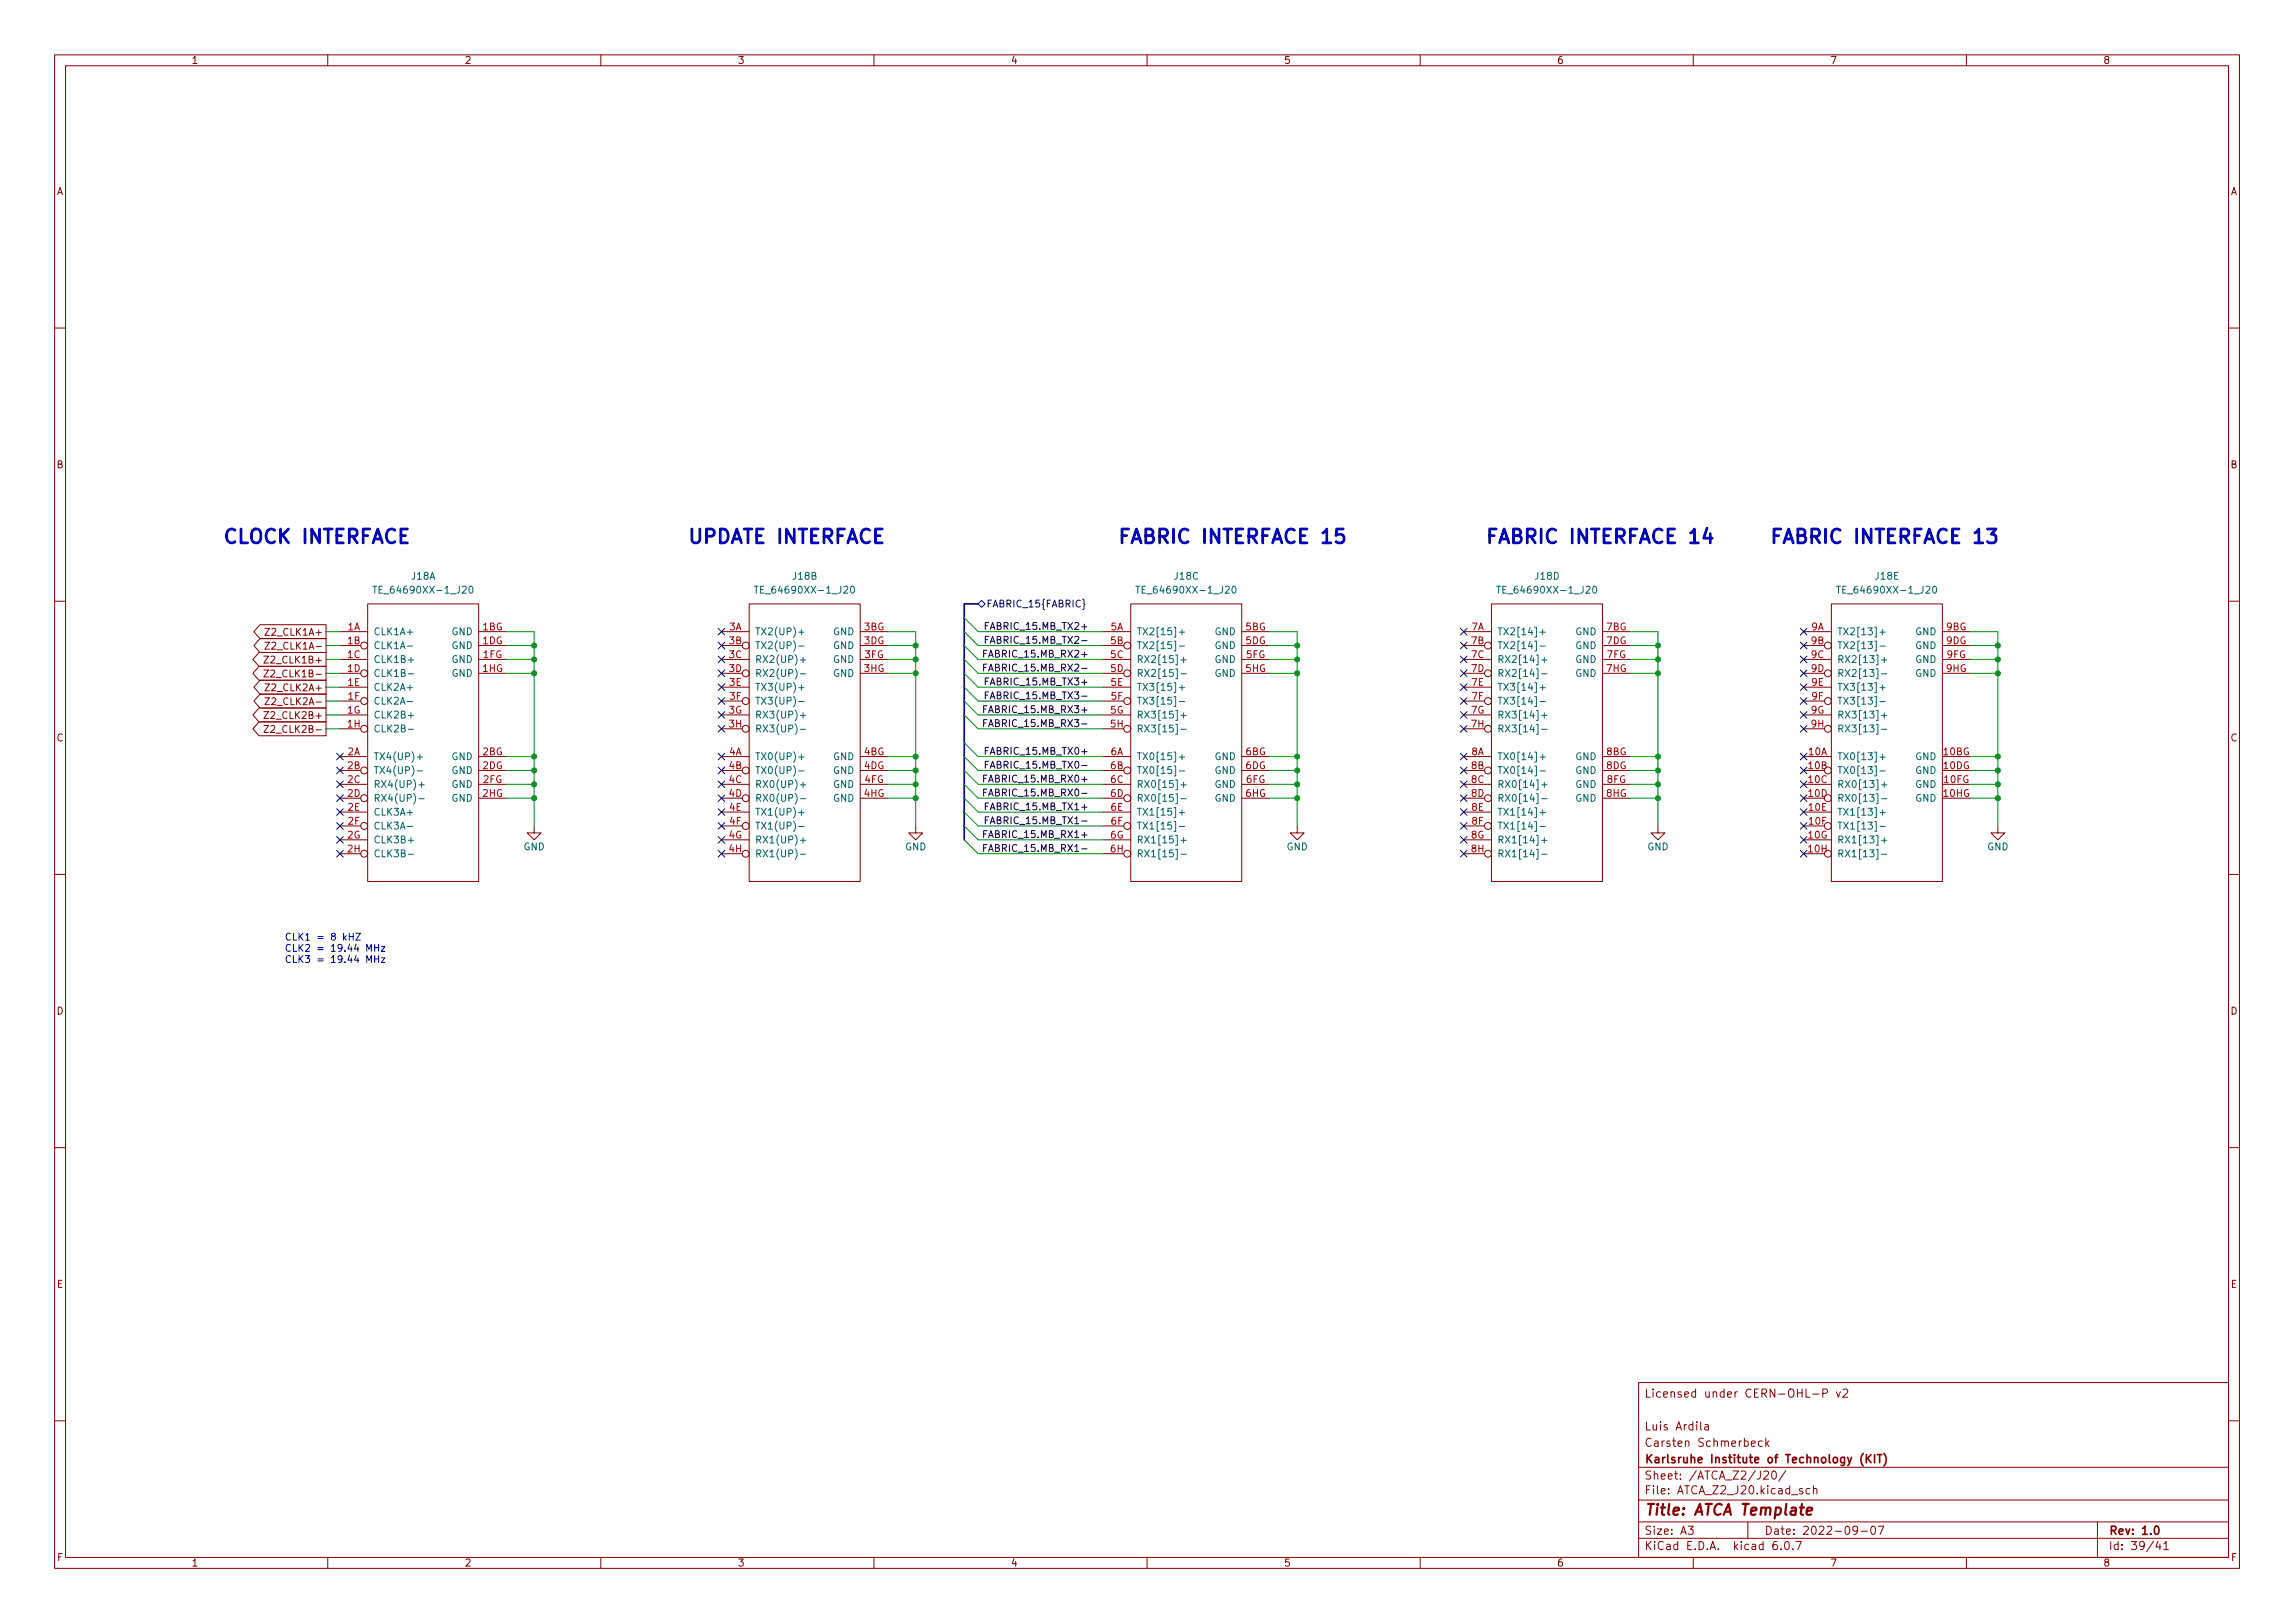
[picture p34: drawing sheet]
<svg xmlns="http://www.w3.org/2000/svg" width="420mm" height="297mm" viewBox="0 0 420 297" stroke-linecap="round" stroke-linejoin="round" font-family="sans-serif">
<defs><g id="words">
<g font-size="3.5" fill="#0000c2">
<text x="40.6" y="99.5">CLOCK INTERFACE</text>
<text x="125.7" y="99.5">UPDATE INTERFACE</text>
<text x="204.5" y="99.5">FABRIC INTERFACE 15</text>
<text x="271.8" y="99.5">FABRIC INTERFACE 14</text>
<text x="323.8" y="99.5">FABRIC INTERFACE 13</text>
</g>
<text font-size="2.8" fill="#840000" x="301" y="277.3">Title: ATCA Template</text>
<g font-size="2.1" fill="#840000">
<text x="301" y="255.8">Licensed under CERN-OHL-P v2</text>
<text x="301" y="261.8">Luis Ardila</text>
<text x="301" y="267.8">Karlsruhe Institute of Technology (KIT)</text>
<text x="301" y="264.8">Carsten Schmerbeck</text>
<text x="301" y="273.5">File: ATCA_Z2_J20.kicad_sch</text>
<text x="301" y="270.8">Sheet: /ATCA_Z2/J20/</text>
<text x="301" y="280.9">Size: A3</text>
<text x="323" y="280.9">Date: 2022-09-07</text>
<text x="386" y="280.9">Rev: 1.0</text>
<text x="301" y="283.7">KiCad E.D.A. kicad 6.0.7</text>
<text x="386" y="283.7">Id: 39/41</text>
</g>
<g font-size="1.8" fill="#840000">
<text x="35" y="11.7">1</text>
<text x="85" y="11.7">2</text>
<text x="135" y="11.7">3</text>
<text x="185" y="11.7">4</text>
<text x="235" y="11.7">5</text>
<text x="285" y="11.7">6</text>
<text x="335" y="11.7">7</text>
<text x="385" y="11.7">8</text>
<text x="10.3" y="35.7">A</text>
<text x="408.3" y="35.7">A</text>
<text x="10.3" y="85.7">B</text>
<text x="408.3" y="85.7">B</text>
<text x="49.2" y="116.3">Z2_CLK1A+</text>
<text x="49.7" y="118.9">Z2_CLK1A-</text>
<text x="49.2" y="121.4">Z2_CLK1B+</text>
<text x="49.7" y="124">Z2_CLK1B-</text>
<text x="49.2" y="126.5">Z2_CLK2A+</text>
<text x="49.2" y="131.6">Z2_CLK2B+</text>
<text x="49.7" y="129">Z2_CLK2A-</text>
<text x="10.3" y="135.7">C</text>
<text x="49.7" y="134.1">Z2_CLK2B-</text>
<text x="408.3" y="135.7">C</text>
<text x="10.3" y="185.7">D</text>
<text x="408.3" y="185.7">D</text>
<text x="10.4" y="235.7">E</text>
<text x="408.4" y="235.7">E</text>
<text x="10.4" y="285.7">F</text>
<text x="35" y="286.7">1</text>
<text x="85" y="286.7">2</text>
<text x="135" y="286.7">3</text>
<text x="185" y="286.7">4</text>
<text x="235" y="286.7">5</text>
<text x="285" y="286.7">6</text>
<text x="335" y="286.7">7</text>
<text x="385" y="286.7">8</text>
<text x="408.4" y="285.7">F</text>
</g>
<g font-size="1.8" fill="#006464">
<text x="75.4" y="106.1">J18A</text>
<text x="145.2" y="106.1">J18B</text>
<text x="215.1" y="106.1">J18C</text>
<text x="281.1" y="106.1">J18D</text>
<text x="343.4" y="106.1">J18E</text>
<text x="69.5" y="108.6">TE_64690XX-1_J20</text>
<text x="139.3" y="108.6">TE_64690XX-1_J20</text>
<text x="209.2" y="108.6">TE_64690XX-1_J20</text>
<text x="275.2" y="108.6">TE_64690XX-1_J20</text>
<text x="337.4" y="108.6">TE_64690XX-1_J20</text>
<text x="68.3" y="116.2">CLK1A+</text>
<text x="68.3" y="118.8">CLK1A-</text>
<text x="82.7" y="116.2">GND</text>
<text x="82.7" y="118.8">GND</text>
<text x="138.2" y="116.2">TX2(UP)+</text>
<text x="138.2" y="118.8">TX2(UP)-</text>
<text x="152.5" y="116.2">GND</text>
<text x="152.5" y="118.8">GND</text>
<text x="208" y="116.2">TX2[15]+</text>
<text x="208" y="118.8">TX2[15]-</text>
<text x="222.4" y="116.2">GND</text>
<text x="222.4" y="118.8">GND</text>
<text x="274.1" y="116.2">TX2[14]+</text>
<text x="274.1" y="118.8">TX2[14]-</text>
<text x="288.4" y="116.2">GND</text>
<text x="288.4" y="118.8">GND</text>
<text x="336.3" y="116.2">TX2[13]+</text>
<text x="336.3" y="118.8">TX2[13]-</text>
<text x="350.7" y="116.2">GND</text>
<text x="350.7" y="118.8">GND</text>
<text x="68.3" y="121.3">CLK1B+</text>
<text x="68.3" y="123.9">CLK1B-</text>
<text x="82.7" y="121.3">GND</text>
<text x="82.7" y="123.9">GND</text>
<text x="138.2" y="121.3">RX2(UP)+</text>
<text x="138.2" y="123.9">RX2(UP)-</text>
<text x="152.5" y="121.3">GND</text>
<text x="152.5" y="123.9">GND</text>
<text x="208" y="121.3">RX2[15]+</text>
<text x="208" y="123.9">RX2[15]-</text>
<text x="222.4" y="121.3">GND</text>
<text x="222.4" y="123.9">GND</text>
<text x="274.1" y="121.3">RX2[14]+</text>
<text x="274.1" y="123.9">RX2[14]-</text>
<text x="288.4" y="121.3">GND</text>
<text x="288.4" y="123.9">GND</text>
<text x="336.3" y="121.3">RX2[13]+</text>
<text x="336.3" y="123.9">RX2[13]-</text>
<text x="350.7" y="121.3">GND</text>
<text x="350.7" y="123.9">GND</text>
<text x="68.3" y="126.4">CLK2A+</text>
<text x="68.3" y="128.9">CLK2A-</text>
<text x="68.3" y="131.5">CLK2B+</text>
<text x="138.2" y="126.4">TX3(UP)+</text>
<text x="138.2" y="128.9">TX3(UP)-</text>
<text x="138.2" y="131.5">RX3(UP)+</text>
<text x="208" y="126.4">TX3[15]+</text>
<text x="208" y="128.9">TX3[15]-</text>
<text x="208" y="131.5">RX3[15]+</text>
<text x="274.1" y="126.4">TX3[14]+</text>
<text x="274.1" y="128.9">TX3[14]-</text>
<text x="274.1" y="131.5">RX3[14]+</text>
<text x="336.3" y="126.4">TX3[13]+</text>
<text x="336.3" y="128.9">TX3[13]-</text>
<text x="336.3" y="131.5">RX3[13]+</text>
<text x="68.3" y="134">CLK2B-</text>
<text x="138.2" y="134">RX3(UP)-</text>
<text x="208" y="134">RX3[15]-</text>
<text x="274.1" y="134">RX3[14]-</text>
<text x="336.3" y="134">RX3[13]-</text>
<text x="68.3" y="139.1">TX4(UP)+</text>
<text x="68.3" y="141.6">TX4(UP)-</text>
<text x="82.7" y="139.1">GND</text>
<text x="82.7" y="141.6">GND</text>
<text x="138.2" y="139.1">TX0(UP)+</text>
<text x="138.2" y="141.6">TX0(UP)-</text>
<text x="152.5" y="139.1">GND</text>
<text x="152.5" y="141.6">GND</text>
<text x="208" y="139.1">TX0[15]+</text>
<text x="208" y="141.6">TX0[15]-</text>
<text x="222.4" y="139.1">GND</text>
<text x="222.4" y="141.6">GND</text>
<text x="274.1" y="139.1">TX0[14]+</text>
<text x="274.1" y="141.6">TX0[14]-</text>
<text x="288.4" y="139.1">GND</text>
<text x="288.4" y="141.6">GND</text>
<text x="336.3" y="139.1">TX0[13]+</text>
<text x="336.3" y="141.6">TX0[13]-</text>
<text x="350.7" y="139.1">GND</text>
<text x="350.7" y="141.6">GND</text>
<text x="68.3" y="144.2">RX4(UP)+</text>
<text x="68.3" y="146.7">RX4(UP)-</text>
<text x="68.3" y="149.3">CLK3A+</text>
<text x="82.7" y="144.2">GND</text>
<text x="82.7" y="146.7">GND</text>
<text x="138.2" y="144.2">RX0(UP)+</text>
<text x="138.2" y="146.7">RX0(UP)-</text>
<text x="138.2" y="149.3">TX1(UP)+</text>
<text x="152.5" y="144.2">GND</text>
<text x="152.5" y="146.7">GND</text>
<text x="208" y="144.2">RX0[15]+</text>
<text x="208" y="146.7">RX0[15]-</text>
<text x="208" y="149.3">TX1[15]+</text>
<text x="222.4" y="144.2">GND</text>
<text x="222.4" y="146.7">GND</text>
<text x="274.1" y="144.2">RX0[14]+</text>
<text x="274.1" y="146.7">RX0[14]-</text>
<text x="274.1" y="149.3">TX1[14]+</text>
<text x="288.4" y="144.2">GND</text>
<text x="288.4" y="146.7">GND</text>
<text x="336.3" y="144.2">RX0[13]+</text>
<text x="336.3" y="146.7">RX0[13]-</text>
<text x="336.3" y="149.3">TX1[13]+</text>
<text x="350.7" y="144.2">GND</text>
<text x="350.7" y="146.7">GND</text>
<text x="68.3" y="151.8">CLK3A-</text>
<text x="68.3" y="154.3">CLK3B+</text>
<text x="95.8" y="155.6">GND</text>
<text x="138.2" y="151.8">TX1(UP)-</text>
<text x="138.2" y="154.3">RX1(UP)+</text>
<text x="165.7" y="155.6">GND</text>
<text x="208" y="151.8">TX1[15]-</text>
<text x="208" y="154.3">RX1[15]+</text>
<text x="235.5" y="155.6">GND</text>
<text x="274.1" y="151.8">TX1[14]-</text>
<text x="274.1" y="154.3">RX1[14]+</text>
<text x="301.6" y="155.6">GND</text>
<text x="336.3" y="151.8">TX1[13]-</text>
<text x="336.3" y="154.3">RX1[13]+</text>
<text x="363.8" y="155.6">GND</text>
<text x="68.3" y="156.9">CLK3B-</text>
<text x="138.2" y="156.9">RX1(UP)-</text>
<text x="208" y="156.9">RX1[15]-</text>
<text x="274.1" y="156.9">RX1[14]-</text>
<text x="336.3" y="156.9">RX1[13]-</text>
</g>
<text font-size="1.8" fill="#000084" x="180.5" y="111.2">FABRIC_15{FABRIC}</text>
<g font-size="1.8" fill="#a90000">
<text x="63.6" y="115.4">1A</text>
<text x="63.6" y="117.9">1B</text>
<text x="88.4" y="115.4">1BG</text>
<text x="88.4" y="117.9">1DG</text>
<text x="133.5" y="115.4">3A</text>
<text x="133.5" y="117.9">3B</text>
<text x="158.2" y="115.4">3BG</text>
<text x="158.2" y="117.9">3DG</text>
<text x="203.3" y="115.4">5A</text>
<text x="203.3" y="117.9">5B</text>
<text x="228.1" y="115.4">5BG</text>
<text x="228.1" y="117.9">5DG</text>
<text x="269.4" y="115.4">7A</text>
<text x="269.4" y="117.9">7B</text>
<text x="294.1" y="115.4">7BG</text>
<text x="294.1" y="117.9">7DG</text>
<text x="331.6" y="115.4">9A</text>
<text x="331.6" y="117.9">9B</text>
<text x="356.3" y="115.4">9BG</text>
<text x="356.3" y="117.9">9DG</text>
<text x="63.6" y="120.4">1C</text>
<text x="63.6" y="123">1D</text>
<text x="63.7" y="125.5">1E</text>
<text x="88.4" y="123">1HG</text>
<text x="88.4" y="120.4">1FG</text>
<text x="133.5" y="120.4">3C</text>
<text x="133.5" y="123">3D</text>
<text x="133.5" y="125.5">3E</text>
<text x="158.2" y="123">3HG</text>
<text x="158.3" y="120.4">3FG</text>
<text x="203.3" y="120.4">5C</text>
<text x="203.3" y="123">5D</text>
<text x="203.4" y="125.5">5E</text>
<text x="228.1" y="123">5HG</text>
<text x="228.1" y="120.4">5FG</text>
<text x="269.4" y="120.4">7C</text>
<text x="269.4" y="123">7D</text>
<text x="269.4" y="125.5">7E</text>
<text x="294.1" y="123">7HG</text>
<text x="294.2" y="120.4">7FG</text>
<text x="331.6" y="120.4">9C</text>
<text x="331.6" y="123">9D</text>
<text x="331.7" y="125.5">9E</text>
<text x="356.3" y="123">9HG</text>
<text x="356.4" y="120.4">9FG</text>
<text x="63.6" y="130.6">1G</text>
<text x="63.7" y="128.1">1F</text>
<text x="133.4" y="130.6">3G</text>
<text x="133.6" y="128.1">3F</text>
<text x="203.3" y="130.6">5G</text>
<text x="203.4" y="128.1">5F</text>
<text x="269.3" y="130.6">7G</text>
<text x="269.5" y="128.1">7F</text>
<text x="331.6" y="130.6">9G</text>
<text x="331.7" y="128.1">9F</text>
<text x="63.6" y="133.1">1H</text>
<text x="133.5" y="133.1">3H</text>
<text x="203.3" y="133.1">5H</text>
<text x="269.4" y="133.1">7H</text>
<text x="331.6" y="133.1">9H</text>
<text x="63.6" y="138.2">2A</text>
<text x="63.6" y="140.8">2B</text>
<text x="63.6" y="143.3">2C</text>
<text x="88.4" y="138.2">2BG</text>
<text x="88.4" y="140.8">2DG</text>
<text x="88.4" y="143.3">2FG</text>
<text x="133.5" y="138.2">4A</text>
<text x="133.5" y="140.8">4B</text>
<text x="133.5" y="143.3">4C</text>
<text x="158.2" y="138.2">4BG</text>
<text x="158.2" y="140.8">4DG</text>
<text x="158.3" y="143.3">4FG</text>
<text x="203.3" y="138.2">6A</text>
<text x="203.3" y="140.8">6B</text>
<text x="203.3" y="143.3">6C</text>
<text x="228.1" y="138.2">6BG</text>
<text x="228.1" y="140.8">6DG</text>
<text x="228.1" y="143.3">6FG</text>
<text x="269.4" y="138.2">8A</text>
<text x="269.4" y="140.8">8B</text>
<text x="269.4" y="143.3">8C</text>
<text x="294.1" y="138.2">8BG</text>
<text x="294.1" y="140.8">8DG</text>
<text x="294.2" y="143.3">8FG</text>
<text x="331.1" y="138.2">10A</text>
<text x="331.1" y="140.8">10B</text>
<text x="331.1" y="143.3">10C</text>
<text x="355.8" y="138.2">10BG</text>
<text x="355.8" y="140.8">10DG</text>
<text x="355.9" y="143.3">10FG</text>
<text x="63.6" y="145.8">2D</text>
<text x="63.7" y="148.4">2E</text>
<text x="88.4" y="145.8">2HG</text>
<text x="133.5" y="145.8">4D</text>
<text x="133.5" y="148.4">4E</text>
<text x="158.2" y="145.8">4HG</text>
<text x="203.3" y="145.8">6D</text>
<text x="203.4" y="148.4">6E</text>
<text x="228.1" y="145.8">6HG</text>
<text x="269.4" y="145.8">8D</text>
<text x="269.4" y="148.4">8E</text>
<text x="294.1" y="145.8">8HG</text>
<text x="331.1" y="145.8">10D</text>
<text x="331.2" y="148.4">10E</text>
<text x="355.8" y="145.8">10HG</text>
<text x="63.6" y="153.5">2G</text>
<text x="63.6" y="156">2H</text>
<text x="63.7" y="150.9">2F</text>
<text x="133.4" y="153.5">4G</text>
<text x="133.5" y="156">4H</text>
<text x="133.6" y="150.9">4F</text>
<text x="203.3" y="153.5">6G</text>
<text x="203.3" y="156">6H</text>
<text x="203.4" y="150.9">6F</text>
<text x="269.3" y="153.5">8G</text>
<text x="269.4" y="156">8H</text>
<text x="269.5" y="150.9">8F</text>
<text x="331.1" y="153.5">10G</text>
<text x="331.1" y="156">10H</text>
<text x="331.2" y="150.9">10F</text>
</g>
<g font-size="1.8" fill="#0f0f0f">
<text x="181.3" y="115.3">FABRIC_15.MB_TX2+</text>
<text x="181.7" y="117.8">FABRIC_15.MB_TX2-</text>
<text x="181.1" y="120.3">FABRIC_15.MB_RX2+</text>
<text x="181.3" y="125.4">FABRIC_15.MB_TX3+</text>
<text x="181.5" y="122.9">FABRIC_15.MB_RX2-</text>
<text x="181.1" y="130.5">FABRIC_15.MB_RX3+</text>
<text x="181.7" y="128">FABRIC_15.MB_TX3-</text>
<text x="181.5" y="133">FABRIC_15.MB_RX3-</text>
<text x="181.1" y="143.2">FABRIC_15.MB_RX0+</text>
<text x="181.3" y="138.1">FABRIC_15.MB_TX0+</text>
<text x="181.7" y="140.7">FABRIC_15.MB_TX0-</text>
<text x="181.3" y="148.3">FABRIC_15.MB_TX1+</text>
<text x="181.5" y="145.7">FABRIC_15.MB_RX0-</text>
<text x="181.1" y="153.4">FABRIC_15.MB_RX1+</text>
<text x="181.5" y="155.9">FABRIC_15.MB_RX1-</text>
<text x="181.7" y="150.8">FABRIC_15.MB_TX1-</text>
</g>
<g font-size="1.8" fill="#0000c2">
<text x="52.1" y="172.1">CLK1 = 8 kHZ</text>
<text x="52.1" y="174.2">CLK2 = 19.44 MHz</text>
<text x="52.1" y="176.2">CLK3 = 19.44 MHz</text>
</g>
</g></defs>
<g fill="none" stroke="#840000" stroke-width=".18">
<path d="M10 10h400v277h-400zM12 12h396v273h-396zM60 10v2M110 10v2M160 10v2M210 10v2M260 10v2M310 10v2M360 10v2M10 60h2M408 60h2M10 110h2"/>
<path d="M47.4 119.4h12.3v2.6h-12.3l-1.1-1.3zM47.6 116.9h12.1v2.5h-12.1l-1.1-1.3zM47.6 114.3h12.1v2.6h-12.1l-1.1-1.3zM48.5 117.5h.8l-.8 1.3h.8M48.5 115h.8l-.8 1.3h.8M62.2 115.6h5.1M62.2 118.1h3.8M67.3 110.5h20.3v50.8h-20.3zM87.6 115.6h5.1M87.6 118.1h5.1M132.1 115.6h5.1M132.1 118.1h3.8"/>
<path d="M137.2 110.5h20.3v50.8h-20.3zM157.5 115.6h5.1M157.5 118.1h5.1M201.9 115.6h5.1M201.9 118.1h3.8M207 110.5h20.3v50.8h-20.3zM227.3 115.6h5.1M227.3 118.1h5.1M268 115.6h5M268 118.1h3.8M273 110.5h20.4v50.8h-20.4zM293.4 115.6h5"/>
<path d="M293.4 118.1h5M330.2 115.6h5.1M330.2 118.1h3.8M335.3 110.5h20.3v50.8h-20.3zM355.6 115.6h5.1M355.6 118.1h5.1M408 110h2M47.4 122h12.3v2.5h-12.3l-1.1-1.3zM47.4 129.6h12.3v2.5h-12.3l-1.1-1.3zM47.4 132.1h12.3v2.6h-12.3l-1.1-1.3zM47.6 127h12.1v2.6h-12.1l-1.1-1.3zM47.6 124.5h12.1v2.5h-12.1l-1.1-1.2z"/>
<path d="M48.3 120.1h.9l-.9 1.3h.9M48.3 122.6h.9l-.9 1.3h.9M48.3 130.2h.9l-.9 1.3h.9M48.3 132.8h.9l-.9 1.3h.9M48.5 127.7h.8l-.8 1.3h.8M48.5 125.2h.8l-.8 1.2h.8M62.2 120.7h5.1M62.2 123.2h3.8M62.2 125.8h5.1M62.2 128.3h3.8M62.2 130.8h5.1M62.2 133.4h3.8"/>
<path d="M62.2 138.5h5.1M87.6 120.7h5.1M87.6 123.2h5.1M87.6 138.5h5.1M132.1 120.7h5.1M132.1 123.2h3.8M132.1 125.8h5.1M132.1 128.3h3.8M132.1 130.8h5.1M132.1 133.4h3.8M132.1 138.5h5.1M157.5 120.7h5.1"/>
<path d="M157.5 123.2h5.1M157.5 138.5h5.1M201.9 120.7h5.1M201.9 123.2h3.8M201.9 125.8h5.1M201.9 128.3h3.8M201.9 130.8h5.1M201.9 133.4h3.8M201.9 138.5h5.1M227.3 120.7h5.1M227.3 123.2h5.1M227.3 138.5h5.1"/>
<path d="M268 120.7h5M268 123.2h3.8M268 125.8h5M268 128.3h3.8M268 130.8h5M268 133.4h3.8M268 138.5h5M293.4 120.7h5M293.4 123.2h5M293.4 138.5h5M330.2 120.7h5.1M330.2 123.2h3.8"/>
<path d="M330.2 125.8h5.1M330.2 128.3h3.8M330.2 130.8h5.1M330.2 133.4h3.8M330.2 138.5h5.1M355.6 120.7h5.1M355.6 123.2h5.1M355.6 138.5h5.1M62.2 141h3.8M62.2 143.5h5.1M62.2 146.1h3.8M62.2 148.6h5.1"/>
<path d="M62.2 151.2h3.8M62.2 153.7h5.1M62.2 156.2h3.8M87.6 141h5.1M87.6 143.5h5.1M87.6 146.1h5.1M97.8 151.2v1.2h1.3l-1.3 1.3-1.3-1.3h1.3M132.1 141h3.8M132.1 143.5h5.1M132.1 146.1h3.8M132.1 148.6h5.1M132.1 151.2h3.8"/>
<path d="M132.1 153.7h5.1M132.1 156.2h3.8M157.5 141h5.1M157.5 143.5h5.1M157.5 146.1h5.1M167.6 151.2v1.2h1.3l-1.3 1.3-1.2-1.3h1.2M201.9 141h3.8M201.9 143.5h5.1M201.9 146.1h3.8M201.9 148.6h5.1M201.9 151.2h3.8M201.9 153.7h5.1"/>
<path d="M201.9 156.2h3.8M227.3 141h5.1M227.3 143.5h5.1M227.3 146.1h5.1M237.5 151.2v1.2h1.3l-1.3 1.3-1.3-1.3h1.3M268 141h3.8M268 143.5h5M268 146.1h3.8M268 148.6h5M268 151.2h3.8M268 153.7h5M268 156.2h3.8"/>
<path d="M293.4 141h5M293.4 143.5h5M293.4 146.1h5M303.5 151.2v1.2h1.3l-1.3 1.3-1.2-1.3h1.2M330.2 141h3.8M330.2 143.5h5.1M330.2 146.1h3.8M330.2 148.6h5.1M330.2 151.2h3.8M330.2 153.7h5.1M330.2 156.2h3.8M355.6 141h5.1"/>
<path d="M355.6 143.5h5.1M355.6 146.1h5.1M365.8 151.2v1.2h1.2l-1.2 1.3-1.3-1.3h1.3M10 160h2M408 160h2M10 210h2M408 210h2M300 253h108v32h-108zM331.9 255.1h1.1M333.7 255l.7-.1 .2-.2-.1-.3-.2-.2h-.6v1.5M336.2 254.7l.4 1 .3-1M337.4 254.4l.6-.2 .2 .2 .1 .2-.9 1.1h.9"/>
<path d="M10 260h2M300 278.5h108M300 274.5h108M300 268.5h108M309.1 279.3h.9l-.5 .6 .4 .1v.7l-.2 .1h-.4l-.2-.1M311.4 260.2v1.3l.2 .2M312.1 260.8h.6l.1 .9M312.8 261.1h-.5a.29 .29 0 0 0-.2 .3 .29 .29 0 0 0 .2 .3l.5-.1M320 278.5v3M320.6 264.2l.8-.1-.1-.3-.4-.1-.3 .2 .1 .7h.6M322.6 263.8l-.4-.1-.3 .3v.4l.2 .2h.5M322.9 269.4l.6-.2 .2 .2 .1 .2-.9 1.1h.9"/>
<path d="M323.3 263.2v1.5M323.4 264.1l.4 .6M323.8 263.7l-.5 .6M324.5 269.4l.2-.2a.8 .8 0 0 1 .5 .8 .8 .8 0 0 1-.5 .7l-.2-.1-.1-.5zM326.9 269.1l-1.3 2M330 272.5l-.4-.1-.2 .2 .1 .2 .5 .2v.3h-.6M331.4 272.5l-.5-.1-.3 .3v.4l.2 .2h.6M332 272.6l.2-.2 .4 .1v.9M332 271.9v1.5M340.1 280l-.3 .2h-.3l-.3-.2 .2-.6 .4-.1 .2 .2a.99 .99 0 0 1-.4 1.3h-.2M342.7 279.4l.2-.1a.8 .8 0 0 1 .5 .8 .8 .8 0 0 1-.5 .7 1 1 0 0 1-.2-1.4zM343.8 279.3h1.1l-.7 1.5"/>
<path d="M384 278.5v6.5M408 260h2M60 285v2M110 285v2M160 285v2M210 285v2M260 285v2M300 281.5h108M310 285v2M325.3 282.1a.59 .59 0 0 0-.7 .7v.5l.1 .2 .4 .1 .3-.1v-.5l-.1-.2-.4-.1-.3 .3M326.1 283.5v.1M326.8 282.3l.3-.2a.8 .8 0 0 1 .5 .8 .8 .8 0 0 1-.5 .7l-.3-.1-.1-.5z"/>
<path d="M328.2 283.5v.1M328.8 282.1h1l-.7 1.5M340.7 280.2h1.2M360 285v2M395.1 282l-.4 1.1h.9M395.4 282.6v1M396.1 282.5l.5-.4v1.5M396.1 283.6h.9"/>
<circle cx="66.7" cy="118.1" r=".63"/>
<circle cx="136.5" cy="118.1" r=".63"/>
<circle cx="206.4" cy="118.1" r=".63"/>
<circle cx="272.4" cy="118.1" r=".63"/>
<circle cx="334.6" cy="118.1" r=".63"/>
<circle cx="66.7" cy="128.3" r=".63"/>
<circle cx="66.7" cy="123.2" r=".63"/>
<circle cx="66.7" cy="133.4" r=".63"/>
<circle cx="136.5" cy="133.4" r=".63"/>
<circle cx="136.5" cy="128.3" r=".63"/>
<circle cx="136.5" cy="123.2" r=".63"/>
<circle cx="206.4" cy="128.3" r=".63"/>
<circle cx="206.4" cy="123.2" r=".63"/>
<circle cx="206.4" cy="133.4" r=".63"/>
<circle cx="272.4" cy="133.4" r=".63"/>
<circle cx="272.4" cy="123.2" r=".63"/>
<circle cx="272.4" cy="128.3" r=".63"/>
<circle cx="334.6" cy="133.4" r=".63"/>
<circle cx="334.6" cy="123.2" r=".63"/>
<circle cx="334.6" cy="128.3" r=".63"/>
<circle cx="66.7" cy="141" r=".63"/>
<circle cx="66.7" cy="151.2" r=".63"/>
<circle cx="66.7" cy="146.1" r=".63"/>
<circle cx="66.7" cy="156.2" r=".63"/>
<circle cx="136.5" cy="151.2" r=".63"/>
<circle cx="136.5" cy="141" r=".63"/>
<circle cx="136.5" cy="146.1" r=".63"/>
<circle cx="136.5" cy="156.2" r=".63"/>
<circle cx="206.4" cy="141" r=".63"/>
<circle cx="206.4" cy="146.1" r=".63"/>
<circle cx="206.4" cy="151.2" r=".63"/>
<circle cx="206.4" cy="156.2" r=".63"/>
<circle cx="272.4" cy="151.2" r=".63"/>
<circle cx="272.4" cy="156.2" r=".63"/>
<circle cx="272.4" cy="141" r=".63"/>
<circle cx="272.4" cy="146.1" r=".63"/>
<circle cx="334.6" cy="156.2" r=".63"/>
<circle cx="334.6" cy="141" r=".63"/>
<circle cx="334.6" cy="146.1" r=".63"/>
<circle cx="334.6" cy="151.2" r=".63"/>
</g>
<path d="M341.1 266a1.73 1.73 0 0 0 0 2.3M341.7 266.2v1.5M341.9 266.9l.6 .8M342.5 266.2l-.8 .9M343.2 266.2v1.5M343.7 266.2h.8M344.1 266.2v1.5M344.9 266a1.73 1.73 0 0 1 0 2.3M394.6 279.4l.2-.1a.8 .8 0 0 1 .5 .8 .8 .8 0 0 1-.5 .7 1 1 0 0 1-.2-1.4z" fill="none" stroke="#840000" stroke-width=".3"/>
<path d="M329.5 275.9h.8M330.8 276.6l.9-.2v-.4l-.6-.1-.3 .3v.9l.2 .1 .6-.1" fill="none" stroke="#840000" stroke-width=".4"/>
<g fill="none" stroke="#006464" stroke-width=".18">
<path d="M68.2 107.3h.8M68.6 107.3v1.3M74.6 115.7h.9M74.6 118.2h.9M86 107.4l.1-.1a.68 .68 0 0 1 .5 .6 .68 .68 0 0 1-.5 .7l-.3-.5zM138.1 107.3h.7M138.5 107.3v1.3M146.2 115.7h1M146.2 118.2h1M146.7 115.2v1M155.8 107.4l.2-.1a.68 .68 0 0 1 .4 .6 .68 .68 0 0 1-.4 .7l-.3-.5zM207.9 107.3h.8"/>
<path d="M208.3 107.3v1.3M215.9 115.7h1M215.9 118.2h1M216.4 115.2v1M225.7 107.4l.1-.1a.68 .68 0 0 1 .5 .6 .68 .68 0 0 1-.5 .7l-.3-.5zM274 107.3h.7M274.4 107.3v1.3M281.9 115.7h1M281.9 118.2h1M282.4 115.2v1M291.7 107.4l.2-.1a.68 .68 0 0 1 .4 .6 .68 .68 0 0 1-.4 .7l-.3-.5zM336.2 107.3h.7"/>
<path d="M336.6 107.3v1.3M344.2 115.7h.9M344.2 118.2h.9M344.7 115.2v1M353.9 107.4l.2-.1a.68 .68 0 0 1 .5 .6 .68 .68 0 0 1-.5 .7l-.3-.5zM74.6 125.9h.9M74.6 128.4h.9M74.8 120.8h.9M74.8 123.3h.9M74.8 130.9h.9M74.8 133.5h.9M76.4 138.6h1"/>
<path d="M76.9 138.1v.9M146.2 125.9h1M146.2 128.4h1M146.2 138.6h1M146.5 120.8h1M146.5 123.3h1M146.5 130.9h1M146.5 133.5h1M146.7 125.4v.9M146.7 138.1v.9M147 120.3v1M147 130.5v.9"/>
<path d="M215.9 125.9h1M215.9 128.4h1M215.9 138.6h1M216.2 120.8h1M216.2 123.3h1M216.2 130.9h1M216.2 133.5h1M216.4 125.4v.9M216.4 138.1v.9M216.7 120.3v1M216.7 130.5v.9M281.9 125.9h1"/>
<path d="M281.9 128.4h1M281.9 138.6h1M282.2 120.8h1M282.2 123.3h1M282.2 130.9h1M282.2 133.5h1M282.4 125.4v.9M282.4 138.1v.9M282.7 120.3v1M282.7 130.5v.9M344.2 125.9h.9M344.2 128.4h.9"/>
<path d="M344.2 138.6h.9M344.5 120.8h.9M344.5 123.3h.9M344.5 130.9h.9M344.5 133.5h.9M344.7 125.4v.9M344.7 138.1v.9M345 120.3v1M345 130.5v.9M74.6 148.7h.9M74.6 151.3h.9M74.8 153.8h.9"/>
<path d="M74.8 156.3h.9M76.4 141.1h1M76.7 143.6h1M76.7 146.2h1M77.2 143.2v.9M146.2 141.1h1M146.2 148.7h1M146.2 151.3h1M146.5 143.6h1M146.5 146.2h1M146.5 153.8h1M146.5 156.3h1"/>
<path d="M146.7 148.2v1M147 143.2v.9M147 153.3v1M215.9 141.1h1M215.9 148.7h1M215.9 151.3h1M216.2 143.6h1M216.2 146.2h1M216.2 153.8h1M216.2 156.3h1M216.4 148.2v1M216.7 143.2v.9"/>
<path d="M216.7 153.3v1M281.9 141.1h1M281.9 148.7h1M281.9 151.3h1M282.2 143.6h1M282.2 146.2h1M282.2 153.8h1M282.2 156.3h1M282.4 148.2v1M282.7 143.2v.9M282.7 153.3v1M344.2 141.1h.9"/>
<path d="M344.2 148.7h.9M344.2 151.3h.9M344.5 143.6h.9M344.5 146.2h.9M344.5 153.8h.9M344.5 156.3h.9M344.7 148.2v1M345 143.2v.9M345 153.3v1"/>
</g>
<g fill="none" stroke="#000084" stroke-width=".18">
<path d="M131.5 115l1.2 1.2M131.5 117.5l1.2 1.3M132.7 115l-1.2 1.2M132.7 117.5l-1.2 1.3M179.1 110.5l.6-.6 .6 .6-.6 .7zM198.2 109.6l.2 .2v.6l.2 .2-.2 .2v.6l-.2 .2M267.4 117.5l1.2 1.3M267.4 115l1.2 1.2M268.6 117.5l-1.2 1.3M268.6 115l-1.2 1.2M329.6 115l1.2 1.2M329.6 117.5l1.2 1.3"/>
<path d="M330.8 115l-1.2 1.2M330.8 117.5l-1.2 1.3M61.6 137.9l1.2 1.2M62.8 137.9l-1.2 1.2M131.5 120.1l1.2 1.2M131.5 125.2l1.2 1.2M131.5 122.6l1.2 1.2M131.5 132.8l1.2 1.2M131.5 127.7l1.2 1.2M131.5 130.2l1.2 1.3M131.5 137.9l1.2 1.2M132.7 120.1l-1.2 1.2"/>
<path d="M132.7 125.2l-1.2 1.2M132.7 122.6l-1.2 1.2M132.7 132.8l-1.2 1.2M132.7 127.7l-1.2 1.2M132.7 130.2l-1.2 1.3M132.7 137.9l-1.2 1.2M267.4 130.2l1.2 1.3M267.4 137.9l1.2 1.2M267.4 132.8l1.2 1.2M267.4 120.1l1.2 1.2M267.4 127.7l1.2 1.2M267.4 122.6l1.2 1.2"/>
<path d="M267.4 125.2l1.2 1.2M268.6 130.2l-1.2 1.3M268.6 137.9l-1.2 1.2M268.6 132.8l-1.2 1.2M268.6 120.1l-1.2 1.2M268.6 127.7l-1.2 1.2M268.6 122.6l-1.2 1.2M268.6 125.2l-1.2 1.2M329.6 130.2l1.2 1.3M329.6 137.9l1.2 1.2M329.6 127.7l1.2 1.2M329.6 132.8l1.2 1.2"/>
<path d="M329.6 122.6l1.2 1.2M329.6 120.1l1.2 1.2M329.6 125.2l1.2 1.2M330.8 130.2l-1.2 1.3M330.8 137.9l-1.2 1.2M330.8 127.7l-1.2 1.2M330.8 132.8l-1.2 1.2M330.8 122.6l-1.2 1.2M330.8 120.1l-1.2 1.2M330.8 125.2l-1.2 1.2M61.6 148l1.2 1.2M61.6 142.9l1.2 1.3"/>
<path d="M61.6 145.5l1.2 1.2M61.6 153.1l1.2 1.2M61.6 140.4l1.2 1.2M61.6 150.6l1.2 1.2M61.6 155.6l1.2 1.3M62.8 148l-1.2 1.2M62.8 142.9l-1.2 1.3M62.8 145.5l-1.2 1.2M62.8 153.1l-1.2 1.2M62.8 140.4l-1.2 1.2M62.8 150.6l-1.2 1.2M62.8 155.6l-1.2 1.3"/>
<path d="M131.5 140.4l1.2 1.2M131.5 142.9l1.2 1.3M131.5 155.6l1.2 1.3M131.5 150.6l1.2 1.2M131.5 145.5l1.2 1.2M131.5 148l1.2 1.2M131.5 153.1l1.2 1.2M132.7 140.4l-1.2 1.2M132.7 142.9l-1.2 1.3M132.7 155.6l-1.2 1.3M132.7 150.6l-1.2 1.2M132.7 145.5l-1.2 1.2"/>
<path d="M132.7 148l-1.2 1.2M132.7 153.1l-1.2 1.2M267.4 140.4l1.2 1.2M267.4 142.9l1.2 1.3M267.4 155.6l1.2 1.3M267.4 153.1l1.2 1.2M267.4 150.6l1.2 1.2M267.4 145.5l1.2 1.2M267.4 148l1.2 1.2M268.6 140.4l-1.2 1.2M268.6 142.9l-1.2 1.3M268.6 155.6l-1.2 1.3"/>
<path d="M268.6 153.1l-1.2 1.2M268.6 150.6l-1.2 1.2M268.6 145.5l-1.2 1.2M268.6 148l-1.2 1.2M329.6 155.6l1.2 1.3M329.6 150.6l1.2 1.2M329.6 145.5l1.2 1.2M329.6 148l1.2 1.2M329.6 153.1l1.2 1.2M329.6 140.4l1.2 1.2M329.6 142.9l1.2 1.3M330.8 155.6l-1.2 1.3"/>
<path d="M330.8 150.6l-1.2 1.2M330.8 145.5l-1.2 1.2M330.8 148l-1.2 1.2M330.8 153.1l-1.2 1.2M330.8 140.4l-1.2 1.2M330.8 142.9l-1.2 1.3"/>
</g>
<g fill="none" stroke="#0f0f0f" stroke-width=".18">
<path d="M180.1 119.6h.4M180.4 114.5h.4M180.4 117.1h.4M180.7 119h-.6v1.3M181 113.9h-.6v1.3M181 116.5h-.6v1.2M180.1 122.2h.4M180.1 132.3h.4M180.1 129.8h.4M180.4 139.9h.4M180.4 137.4h.4M180.4 124.7h.4"/>
<path d="M180.4 127.2h.4M180.7 121.5h-.6v1.3M180.7 131.7h-.6v1.3M180.7 129.2h-.6v1.2M181 139.3h-.6v1.3M181 136.8h-.6v1.3M181 124.1h-.6v1.3M181 126.6h-.6v1.3M181 122.8l.4-1.3 .4 1.3M181 133l.4-1.3 .4 1.3M180.1 142.5h.4M180.1 145h.4"/>
<path d="M180.1 152.6h.4M180.1 155.2h.4M180.4 147.6h.4M180.4 150.1h.4M180.7 141.9h-.6v1.2M180.7 144.4h-.6v1.3M180.7 152h-.6v1.3M180.7 154.6h-.6v1.2M181 145.7l.4-1.3 .4 1.3M181 155.8l.4-1.2 .4 1.2M181 146.9h-.6v1.3M181 149.5h-.6v1.3"/>
</g>
<path d="M245.9 96.8h-1.2l-.1 1.2 .4-.2 .8 .1 .2 .4-.1 .8-.3 .3h-.6l-.4-.3M312.5 96.7l-.6 1.8h1.6M313.1 97.7v1.7M363.9 96.8h1.5l-.8 1a.69 .69 0 0 1 .8 .5v.6l-.2 .3-1 .2-.3-.3" fill="none" stroke="#0000c2" stroke-width=".51"/>
<g fill="none" stroke="#0000c2" stroke-width=".18">
<path d="M63.9 170.8v1.3M63.9 171.4h.8M64.7 170.8v1.3M65.1 170.8h.9l-.9 1.3h.9M67.1 174.1v-1.3l.5 .9 .4-.9v1.3M67.1 176.2v-1.3l.5 .9 .4-.9v1.3M68.6 172.8v1.3M68.6 174.9v1.3M68.6 173.4h.7M68.6 175.5h.7M69.3 172.8v1.3M69.3 174.9v1.3"/>
<path d="M69.8 173.3h.7l-.7 .8h.7M69.8 175.3h.7l-.7 .9h.7"/>
</g>
<path d="M179.1 110.5h-2.6v43.2" fill="none" stroke="#000084" stroke-width=".3"/>
<g fill="none" stroke="#009600" stroke-width=".18">
<path d="M59.7 118.1h2.5M59.7 115.6h2.5M92.7 118.1h5.1M92.7 115.6h5.1v35.6M162.6 118.1h5M162.6 115.6h5v35.6M176.5 118.1l2.6 2.6h22.8M176.5 115.6l2.6 2.5h22.8M176.5 113.1l2.6 2.5h22.8M232.4 118.1h5.1M232.4 115.6h5.1v35.6M298.4 118.1h5.1"/>
<path d="M298.4 115.6h5.1v35.6M360.7 118.1h5.1M360.7 115.6h5.1v35.6M59.7 120.7h2.5M59.7 125.8h2.5M59.7 123.2h2.5M59.7 128.3h2.5M59.7 130.8h2.5M59.7 133.4h2.5M92.7 120.7h5.1M92.7 123.2h5.1M92.7 138.5h5.1"/>
<path d="M162.6 120.7h5M162.6 123.2h5M162.6 138.5h5M176.5 123.2l2.6 2.6h22.8M176.5 120.7l2.6 2.5h22.8M176.5 125.8l2.6 2.5h22.8M176.5 128.3l2.6 2.5h22.8M176.5 130.8l2.6 2.6h22.8M176.5 138.5l2.6 2.5h22.8M176.5 135.9l2.6 2.6h22.8M232.4 120.7h5.1M232.4 123.2h5.1"/>
<path d="M232.4 138.5h5.1M298.4 120.7h5.1M298.4 123.2h5.1M298.4 138.5h5.1M360.7 120.7h5.1M360.7 123.2h5.1M360.7 138.5h5.1M92.7 143.5h5.1M92.7 141h5.1M92.7 146.1h5.1M162.6 143.5h5M162.6 141h5"/>
<path d="M162.6 146.1h5M176.5 141l2.6 2.5h22.8M176.5 153.7l2.6 2.5h22.8M176.5 143.5l2.6 2.6h22.8M176.5 151.2l2.6 2.5h22.8M176.5 146.1l2.6 2.5h22.8M176.5 148.6l2.6 2.6h22.8M232.4 143.5h5.1M232.4 141h5.1M232.4 146.1h5.1M298.4 143.5h5.1M298.4 141h5.1"/>
<path d="M298.4 146.1h5.1M360.7 143.5h5.1M360.7 141h5.1M360.7 146.1h5.1"/>
</g>
<g fill="#009600" stroke="#009600" stroke-width=".18">
<circle cx="303.5" cy="120.7" r=".46"/>
<circle cx="303.5" cy="123.2" r=".46"/>
<circle cx="303.5" cy="146.1" r=".46"/>
<circle cx="303.5" cy="143.5" r=".46"/>
<circle cx="303.5" cy="141" r=".46"/>
<circle cx="303.5" cy="138.5" r=".46"/>
<circle cx="303.5" cy="118.1" r=".46"/>
<circle cx="167.6" cy="138.5" r=".46"/>
<circle cx="167.6" cy="118.1" r=".46"/>
<circle cx="237.5" cy="146.1" r=".46"/>
<circle cx="237.5" cy="118.1" r=".46"/>
<circle cx="237.5" cy="120.7" r=".46"/>
<circle cx="237.5" cy="123.2" r=".46"/>
<circle cx="237.5" cy="138.5" r=".46"/>
<circle cx="237.5" cy="141" r=".46"/>
<circle cx="237.5" cy="143.5" r=".46"/>
<circle cx="97.8" cy="138.5" r=".46"/>
<circle cx="97.8" cy="123.2" r=".46"/>
<circle cx="97.8" cy="141" r=".46"/>
<circle cx="97.8" cy="120.7" r=".46"/>
<circle cx="97.8" cy="118.1" r=".46"/>
<circle cx="167.6" cy="120.7" r=".46"/>
<circle cx="167.6" cy="123.2" r=".46"/>
<circle cx="365.8" cy="138.5" r=".46"/>
<circle cx="365.8" cy="143.5" r=".46"/>
<circle cx="365.8" cy="141" r=".46"/>
<circle cx="365.8" cy="118.1" r=".46"/>
<circle cx="365.8" cy="146.1" r=".46"/>
<circle cx="365.8" cy="120.7" r=".46"/>
<circle cx="365.8" cy="123.2" r=".46"/>
<circle cx="167.6" cy="143.5" r=".46"/>
<circle cx="167.6" cy="146.1" r=".46"/>
<circle cx="167.6" cy="141" r=".46"/>
<circle cx="97.8" cy="143.5" r=".46"/>
<circle cx="97.8" cy="146.1" r=".46"/>
</g>
<use href="#words"/>
</svg>
